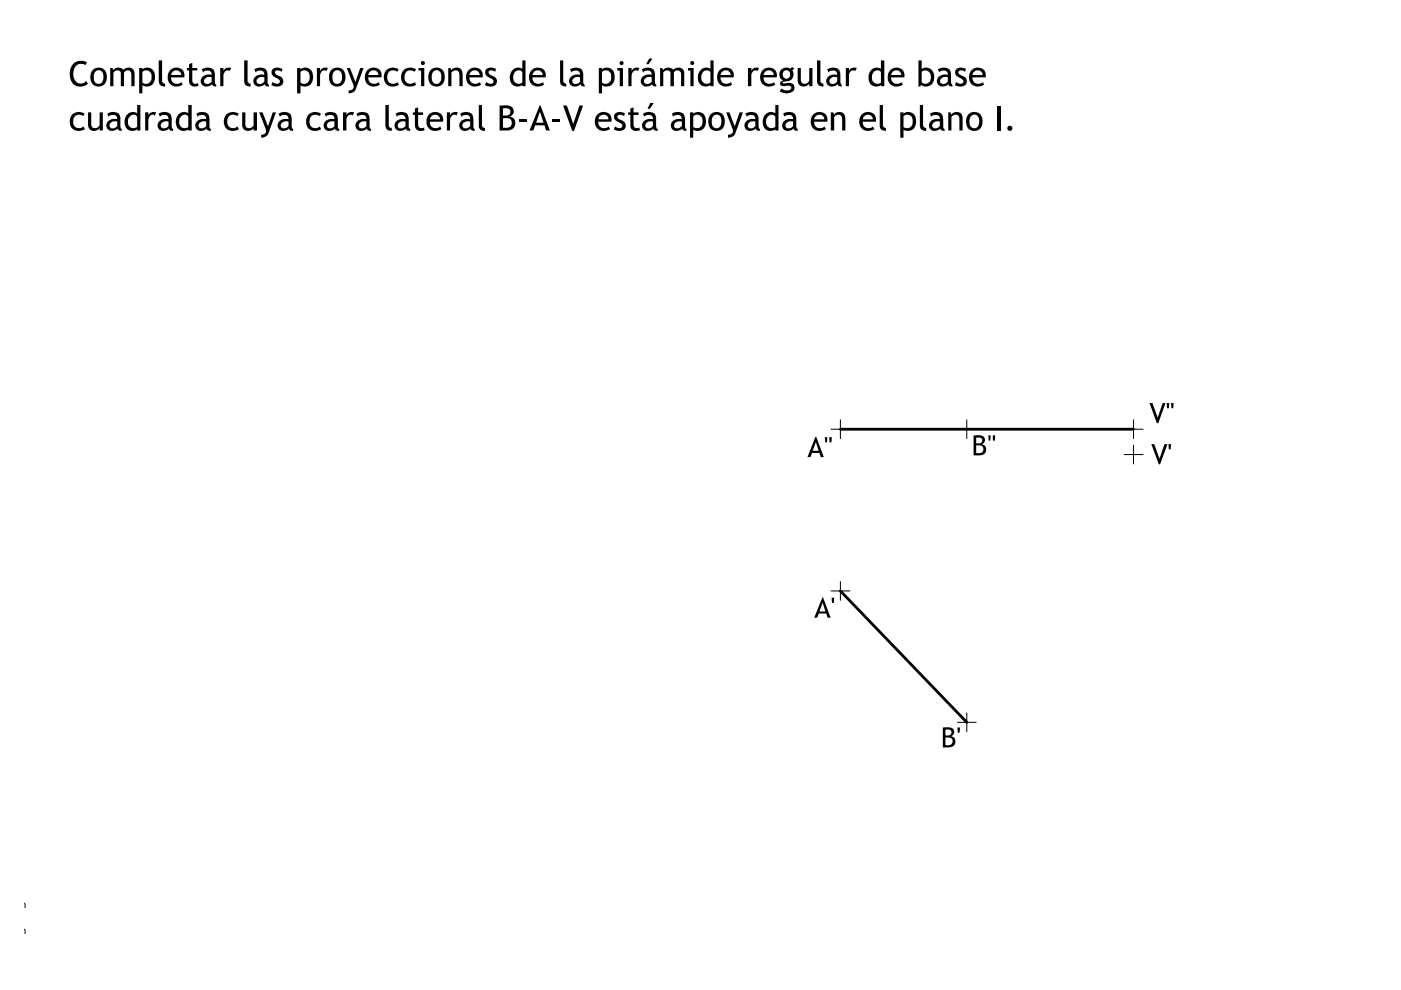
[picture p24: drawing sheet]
<svg xmlns="http://www.w3.org/2000/svg" width="297mm" height="210mm" viewBox="0 0 297 210" stroke-linecap="round" stroke-linejoin="round" font-family="sans-serif">
<defs><g id="words">
<text font-size="2.9" x="4.7" y="207.4" transform="rotate(-90 4.7 207.4)">www.ingverger.com.ar</text>
</g></defs>
<g fill="#000">
<path d="M15.4 13.7l.6-.5 .8-.3h1l.6 .3-.2 .6-1.3-.3-.8 .4-.4 .7-.2 .8 .1 1.1 .6 .9 1 .3 .7-.2 .3-.3 .4 .5-.2 .3-.8 .3-.9 .1-.8-.3-.6-.5-.4-.9-.1-1.3 .2-1zM23.4 14.4h.4l.2 .4 .8-.5 .7 .1 .5 .3a.25 .25 0 0 0 .3 .1 .25 .25 0 0 0 .2-.3l1-.2 .5 .2 .4 .4 .1 .5v2.9h-.6l-.1-2.7a.8 .8 0 0 0-.7-.7 .8 .8 0 0 0-.8 .5v2.9h-.7v-2.8a.83 .83 0 0 0-.7-.6 .83 .83 0 0 0-.9 .5v2.9h-.6zM33.7 12.8h.7v4.2a.59 .59 0 0 0 .6 .7v.7h-.2l-.7-.3-.4-.4zM40.1 13.6l.7-.3v1.1h1v.5h-1v2a.76 .76 0 0 0 .3 .8 .76 .76 0 0 0 .9-.1l.1 .6-1.2 .1a1.1 1.1 0 0 1-.8-1.2v-2.2h-.5v-.5h.5zM46.7 14.4h.7v.6l.7-.6h.9l-.3 .7a.94 .94 0 0 0-1 0 .94 .94 0 0 0-.3 1v2.2h-.7zM51.8 12.8h.7v4.2a.59 .59 0 0 0 .6 .7v.7h-.1l-.8-.3-.4-.5zM57.8 14.7l.7-.4 1.4 .3-.2 .6-.3-.1a.6 .6 0 0 0-.8-.2 .6 .6 0 0 0-.2 .8l.9 .5a1.15 1.15 0 0 1 .7 1.5 1.15 1.15 0 0 1-1.5 .6l-1-.3 .3-.6 .6 .3a.62 .62 0 0 0 .9-.3 .62 .62 0 0 0-.6-.8l-.5-.3a1.05 1.05 0 0 1-.4-1.6zM67.2 14.4h.7v.6l.7-.6h.9l-.3 .7a.94 .94 0 0 0-1 0 .94 .94 0 0 0-.3 1v2.2h-.7zM73.5 14.4h.7l1.2 3 1-3h.7l-1.7 4.7-.6 .5-.7 .2h-.2v-.6a.93 .93 0 0 0 1-.5 .93 .93 0 0 0-.2-1.1zM81.8 15l.4-.4 .9-.3 .8 .1 .6 .3-.3 .5-.4-.2-.6-.1a1.53 1.53 0 0 0-.8 2.5l.7 .4h.5l.7-.4 .3 .6-.7 .3-.8 .1-.8-.3-.6-.4-.3-.7v-.8zM85.6 14.9l.6-.4 .5-.2 .8 .1 .7 .3-.3 .5-.8-.3a1.46 1.46 0 0 0-1.3 .9 1.46 1.46 0 0 0 .3 1.6l.6 .4h.5l.8-.4 .2 .6-.4 .2-1.1 .2-.6-.2-.5-.3-.6-1.2 .1-.9zM95 14.4h.5l.2 .5 .4-.4 1-.2 .8 .5 .2 .8v2.7h-.7v-2.7a.86 .86 0 0 0-.8-.7 .86 .86 0 0 0-.9 .5v2.9h-.7z"/>
<path d="M103.1 14.7l.5-.3h1l.6 .2-.2 .6-.3-.1a.63 .63 0 0 0-.7-.2 .63 .63 0 0 0-.4 .7l1 .6a1.15 1.15 0 0 1 .7 1.4 1.15 1.15 0 0 1-1.5 .7l-1-.3 .3-.6 .6 .3a.6 .6 0 0 0 .9-.3 .6 .6 0 0 0-.5-.8l-.8-.4a.98 .98 0 0 1-.2-1.5zM118.7 12.8h.7v4.5l.2 .3 .5 .1v.7l-.9-.3-.5-.6zM133.2 14.4h.7v.6l.7-.6h1l-.3 .7a.96 .96 0 0 0-1 0 .96 .96 0 0 0-.4 1v2.2h-.7zM140 14.4h.4l.2 .4 .8-.5 .9 .2 .4 .3 .5-.3 .4-.2 .8 .2a1.13 1.13 0 0 1 .7 1.2v2.6h-.7v-2.6a.79 .79 0 0 0-.6-.8 .79 .79 0 0 0-.9 .5v2.9h-.7v-2.8a.8 .8 0 0 0-.8-.6 .8 .8 0 0 0-.8 .5v2.9h-.6zM158.6 14.4h.7v.6l.7-.6h.9l-.2 .7a.93 .93 0 0 0-1.1 0 .93 .93 0 0 0-.3 1v2.2h-.7zM169.1 14.4h.7v2.6a.91 .91 0 0 0 .8 .8 .91 .91 0 0 0 1-.7v-2.7h.7v3.9h-.7v-.6l-.6 .5-.5 .2-.7-.2-.6-.6zM173.2 12.8h.7v4.2a.59 .59 0 0 0 .7 .7v.7h-.2l-.7-.3-.4-.5zM179.3 14.4h.7v.6l.7-.6h.9l-.2 .7a.93 .93 0 0 0-1.1 0 .93 .93 0 0 0-.3 1v2.2h-.7zM202.8 14.6l.7-.3 1.3 .3-.2 .6-.4-.2a.56 .56 0 0 0-.7 0 .56 .56 0 0 0-.1 .7l1.1 .6a1.14 1.14 0 0 1 .3 1.5 1.14 1.14 0 0 1-1.4 .5l-.9-.2 .2-.7 .6 .3a.62 .62 0 0 0 .9-.3 .62 .62 0 0 0-.5-.8l-.7-.4a1 1 0 0 1-.2-1.6zM15.2 24.4l.7-.5 .7-.2 .5 .1 .8 .3-.3 .5-.6-.3-1 .2-.4 .5-.1 .9 .1 .5 .4 .6 1 .2 .7-.4 .3 .6-.8 .3-.8 .1-.7-.3-.6-.5-.2-.6-.1-.8 .1-.6zM18.7 23.8h.6v2.6a.92 .92 0 0 0 .9 .8 .92 .92 0 0 0 .9-.7v-2.7h.7v3.9h-.7v-.5l-.3 .3-.6 .3-.9-.2-.5-.6zM30.8 23.8h.7v.6l.5-.5 1-.1h.1l-.2 .7a.93 .93 0 0 0-1.1 0 .93 .93 0 0 0-.3 1v2.2h-.7z"/>
<path d="M47.9 24.4l.7-.5 .6-.2 .9 .2 .5 .2-.3 .5-.7-.3-.5 .1a1.42 1.42 0 0 0-.9 1.7 1.42 1.42 0 0 0 1.8 1l.4-.3 .2 .6-.7 .3-.8 .1-.7-.2-.6-.6-.3-.7v-.8zM51.4 23.8h.6v2.5a.88 .88 0 0 0 .8 .9 .88 .88 0 0 0 1-.7v-2.7h.7v3.9h-.7v-.5l-.3 .3-.7 .3-.8-.2-.6-.6zM54.9 23.8h.8l1.1 3 1-3h.7l-1.7 4.7-.8 .6-.6 .1v-.6h.2a.95 .95 0 0 0 .8-.7 .95 .95 0 0 0-.3-1zM65.5 24.2l.5-.3 .7-.2 .9 .2 .5 .2-.4 .5-.6-.3-.6 .1a1.42 1.42 0 0 0-.9 1.7 1.42 1.42 0 0 0 1.8 1l.4-.3 .3 .6-.8 .3-.8 .1-.6-.2-.7-.6-.3-.7v-.8l.2-.7zM72.7 23.8h.7v.6l.6-.5 1-.1-.2 .7a.9 .9 0 0 0-1 0 .9 .9 0 0 0-.4 1v2.2h-.7zM81.7 22.3h.7v4.4l.3 .3 .4 .1v.7l-.9-.2-.5-.7zM88 23l.6-.2v1h1.1v.6h-1.1v1.9a.79 .79 0 0 0 .4 .8 .79 .79 0 0 0 .9-.1l.1 .6-.8 .2a1.16 1.16 0 0 1-1.2-1.2v-2.2h-.5v-.6h.5zM94.7 23.8h.7v.6l.7-.6h1l-.3 .7a.91 .91 0 0 0-1 0 .91 .91 0 0 0-.4 1v2.2h-.7zM101.5 22.3h.7v4.4l.4 .4h.2v.7l-.8-.2-.5-.7zM110.1 25.2h1.6v.7h-1.6zM117.2 25.2h1.5v.7h-1.5zM119.4 22.4h.8l1.3 3.9 1.4-3.9h.7l-1.9 5.4h-.4z"/>
<path d="M130.5 24l.7-.3 1.3 .3-.2 .7-.3-.2a.56 .56 0 0 0-.9-.1 .56 .56 0 0 0 .2 .9l.8 .4a1.14 1.14 0 0 1 .5 1.4 1.14 1.14 0 0 1-1.5 .7l-1-.3 .3-.7 .6 .3a.62 .62 0 0 0 1-.3 .62 .62 0 0 0-.7-.8l-.7-.4a.95 .95 0 0 1-.1-1.6zM133.6 23l.7-.2v1h1.1v.6h-1.1v1.9a.76 .76 0 0 0 .4 .8 .76 .76 0 0 0 .9-.1l.1 .6-.6 .2-.7-.1-.6-.5-.2-.4v-2.4h-.4v-.6h.4zM154 23.8h.6l1.2 3 1-3h.7l-1.7 4.7-.6 .5-.6 .2h-.3v-.6a.93 .93 0 0 0 1.1-.5 .93 .93 0 0 0-.2-1.1zM176.1 23.8h.6l.2 .5 .3-.4 .6-.2 .8 .2 .4 .3 .2 .8v2.7h-.6v-2.4a.89 .89 0 0 0-.7-1 .89 .89 0 0 0-1 .5v2.9h-.8zM186.5 22.3h.7v4.3l.2 .4 .4 .1v.7l-.9-.3-.4-.6zM195 22.3h.7v4.2a.65 .65 0 0 0 .7 .6v.7h-.3l-.8-.4-.2-.4zM201 23.8h.5l.2 .5 .3-.3 .7-.3 .7 .1 .4 .3 .3 .7v2.9h-.7v-2.4a.9 .9 0 0 0-.6-1 .9 .9 0 0 0-1.1 .5v2.9h-.7zM211.5 22.4h.7v5.3h-.7zM174.9 92.7h.5l-.1 1.1h-.3zM175.8 92.7h.6l-.1 1.1h-.4zM209.6 92.3h.5l-.1 1.1h-.4zM210.5 92.3h.5l-.1 1.1h-.4z"/>
<path d="M243.7 85.5h.6l1.1 3 1.1-3h.6l-1.5 4.2h-.3zM244.1 94.2h.6l1.1 3.1 1.1-3.1h.6l-1.5 4.3h-.3zM247.4 85.5h.5l-.1 1.1h-.4zM247.7 94.2h.6l-.1 1.1h-.4zM248.3 85.5h.5v1.1h-.4zM176.3 126.7h.6l-.1 1.1h-.4zM203 154.2h.5v1.1h-.4z"/>
<path d="M19.7 14.8l.7-.4 .8-.1 .6 .2 .6 .6 .2 .9v1l-.2 .6-.6 .5-.7 .3-.7-.1-.6-.3-.5-.6-.1-1.5zM20.4 15.1l-.5 .6v1.1l.3 .7 .5 .3a1.31 1.31 0 0 0 1.2-1.8l-.1-.6-.3-.3-.4-.2z"/>
<path d="M29.5 14.4h.7v.3l.7-.4 1.1 .2 .6 .6 .3 .7-.1 1.4-.7 .9-.9 .3-1-.3v1.7h-.7zM30.2 15.2v2.3l.5 .3 .8-.1 .4-.4 .2-.6v-.8l-.2-.5a1.22 1.22 0 0 0-1.7-.2z"/>
<path d="M36.1 14.8l.8-.4h1l.8 .5 .4 .9-.1 .6h-2.7l.1 .6a1.3 1.3 0 0 0 2.1 .4l.2 .5-.9 .4h-.9l-.9-.5-.4-1v-.8zM36.7 15.1l-.4 .8h2.1l-.1-.5a1.09 1.09 0 0 0-1.6-.3z"/>
<path d="M42.8 14.7l.7-.3 .8-.1 .6 .2 .4 .4 .3 .7v1.9l.2 .5v.4a.84 .84 0 0 1-.8-.6l-.3 .3-.7 .2a1.24 1.24 0 0 1-1.5-1.1 1.24 1.24 0 0 1 1.3-1.3l.7-.1a.21 .21 0 0 0 .3 .1 .21 .21 0 0 0 0-.3 1.04 1.04 0 0 0-1.7-.3zM43.6 16.5a.72 .72 0 0 0-.2 1.1 .72 .72 0 0 0 1.1 .1l.4-.4v-.9l-.6-.1z"/>
<path d="M53.9 14.7l.8-.3 .8-.1 .6 .2 .3 .3 .3 .9v1.9l.3 .4v.4a.85 .85 0 0 1-.9-.6l-.8 .5-.5 .1-.6-.3a1.33 1.33 0 0 1-.3-1.6 1.33 1.33 0 0 1 1.4-.7l.7 .1a1.03 1.03 0 0 0-.7-1 1.03 1.03 0 0 0-1.1 .4zM54.7 16.6a.72 .72 0 0 0-.1 1.1 .72 .72 0 0 0 1.1-.1l.3-.3v-.9l-.8-.1z"/>
<path d="M63 14.4h.7v.3l.7-.4 .9 .1 .7 .5 .4 1.1-.1 1.1-.6 .9-.9 .4-.7-.1-.4-.2v1.7h-.7zM63.7 15.2v2.4l.5 .2 .8-.1 .5-.5 .2-1.1-.3-.7a1.17 1.17 0 0 0-1.7-.2z"/>
<path d="M70.3 14.8l.7-.4 .8-.1 .5 .2 .6 .6 .3 .8v1.1l-.2 .6-.7 .6-1.3 .1-.9-.5-.3-1v-.9zM70.9 15.1l-.4 .8v.9l.2 .7 .5 .3a1.3 1.3 0 0 0 1.3-1.9l-.2-.5-.2-.4-.8-.1z"/>
<path d="M77.9 14.9l.5-.4 .5-.2 .8 .1 .9 .5 .3 .7v.8h-2.8v.6l.5 .6 .9 .2 .8-.4 .2 .6-.6 .3-.9 .1-.4-.1-.8-.5-.4-.8-.1-.8 .2-.8zM78.3 15.3l-.2 .6h2.1a1.06 1.06 0 0 0-.7-1 1.06 1.06 0 0 0-1.2 .4z"/>
<path d="M89.2 13.4a.45 .45 0 0 1 .9 0 .45 .45 0 0 1-.9 0zM88.7 14.4h1.3v3.9h-.7v-3.3h-.6z"/>
<path d="M91.4 14.8l.4-.3 1.1-.2 .7 .3 .5 .6 .2 1-.1 .8-.3 .8-.6 .4-.6 .2-.8-.1-.8-.7-.3-.6v-1l.1-.6zM91.9 15.1l-.3 .5-.1 1.1 .3 .8 .5 .3a1.23 1.23 0 0 0 1.3-1.7l-.1-.6-.4-.5-.7-.1z"/>
<path d="M99.3 14.9l.6-.4 .5-.2 1 .2 .6 .4 .4 .8-.1 .7h-2.8l.2 .7 .3 .5 1 .2 .7-.4 .3 .6-.7 .3-.8 .1-.5-.1-.7-.5-.4-.7-.1-1 .2-.8zM99.9 15.2l-.4 .7h2.2v-.1a1.07 1.07 0 0 0-1.8-.6z"/>
<path d="M108.6 14.9l.5-.4 .5-.2 .7 .1 .4 .2v-1.8h.7v5.5h-.7v-.3l-.4 .3h-1l-.4-.2-.5-.4-.3-.7v-.8zM109.3 15.1l-.5 .8 .1 1.1 .6 .7h.9l.3-.2v-2.2l-.4-.4h-.5z"/>
<path d="M112.6 14.9l.9-.5h1l.9 .5 .3 .9v.6h-2.8l.1 .6a1.3 1.3 0 0 0 2.1 .4l.3 .5-.9 .4h-1l-.9-.5-.4-1v-.9zM113.3 15.1l-.4 .8h2.2l-.2-.5a1.09 1.09 0 0 0-1.6-.3z"/>
<path d="M120.9 14.7l.7-.3 .8-.1 .6 .2 .4 .4 .3 .7v2l.3 .4v.4a.85 .85 0 0 1-1-.6l-.7 .5-.6 .1-.6-.3a1.38 1.38 0 0 1-.2-1.6 1.38 1.38 0 0 1 1.4-.7l.7 .1a1 1 0 0 0-.7-1 1 1 0 0 0-1.1 .4zM121.5 16.7a.72 .72 0 0 0 0 1 .72 .72 0 0 0 1.1 0l.4-.4v-.9l-.9-.1z"/>
<path d="M127 14.4h.6v.3l.8-.4 1.1 .2 .5 .4 .3 .9v1.2l-.5 .9-.5 .3-.6 .2-1.1-.3v1.7h-.6zM127.6 15.2v2.3l.5 .3 .7-.1 .6-.4 .2-1.4-.2-.5a1.22 1.22 0 0 0-1.8-.2z"/>
<path d="M131.4 13.4a.43 .43 0 0 1 .8 0 .43 .43 0 0 1-.8 0zM130.9 14.4h1.2v3.9h-.7v-3.3h-.5z"/>
<path d="M136.1 14.7l.7-.3 .8-.1 .6 .2 .4 .4 .3 .7v1.9l.2 .5v.4a.85 .85 0 0 1-.9-.6l-.7 .5-.6 .1-.5-.3a1.32 1.32 0 0 1-.4-1.6 1.32 1.32 0 0 1 1.5-.7l.7 .1a.99 .99 0 0 0-.7-1 .99 .99 0 0 0-1.1 .4zM136.7 16.7a.72 .72 0 0 0 0 1 .72 .72 0 0 0 1.1 0l.4-.4v-.9l-.9-.1zM137.6 12.4h.7l-.8 1.2h-.5z"/>
<path d="M146.4 13.4a.43 .43 0 0 1 .8 0 .43 .43 0 0 1-.8 0zM145.9 14.4h1.2v3.9h-.7v-3.3h-.5z"/>
<path d="M148.5 14.9l.5-.4 .5-.2 .7 .1 .4 .2v-1.8h.7v5.5h-.7v-.3l-.4 .3h-1l-.6-.2-.3-.4-.3-.5v-1.1zM149.2 15.1l-.5 .8v1l.5 .7 .4 .2h.5l.5-.3v-2.2a1.01 1.01 0 0 0-1.4-.2z"/>
<path d="M152.6 14.9l.8-.5h1l.8 .4 .4 .8-.1 .8h-2.8l.3 .8a1.29 1.29 0 0 0 1.9 .2l.3 .6-1.2 .4-.9-.2-.7-.6-.3-.6-.1-.7 .1-.7zM153 15.3l-.2 .6h2.1a1.06 1.06 0 0 0-.7-1 1.06 1.06 0 0 0-1.2 .4z"/>
<path d="M161.7 14.9l.6-.4 .4-.2 1 .1 .7 .5 .3 .8v.7h-2.8l.1 .7 .3 .5 1 .2 .8-.4 .2 .6-.6 .3-.9 .1-.9-.4-.3-.2-.4-.7v-1l.1-.7zM162.3 15.2l-.4 .7h2.1a1.04 1.04 0 0 0-.6-1 1.04 1.04 0 0 0-1.1 .3z"/>
<path d="M165.5 14.9l.3-.3 .7-.3 .7 .1 .4 .2 .3-.4 .5 .4-.4 .3 .2 .5v.7l-.2 .6-.6 .4-1.2 .2a.21 .21 0 0 0-.2 .1 .21 .21 0 0 0 .1 .3l1-.1 .8 .1a1.14 1.14 0 0 1 .4 1.4 1.14 1.14 0 0 1-1.3 .7l-.9-.1-.8-.4 .4-.5 1.1 .4a.59 .59 0 0 0 .8-.2 .59 .59 0 0 0-.1-.8l-1.3 .1a.62 .62 0 0 1-.8-.5 .62 .62 0 0 1 .7-.7l-.6-.5-.2-.5v-.7zM166.3 15a.87 .87 0 0 0-.2 1.4 .87 .87 0 0 0 1.4-.2v-.3a.82 .82 0 0 0-.3-.9 .82 .82 0 0 0-.9 0z"/>
<path d="M175.4 14.7l.7-.3 .8-.1 .6 .2 .4 .3 .3 .9v1.9l.3 .4v.4a.85 .85 0 0 1-1-.6l-.8 .5-.5 .1-.6-.3a1.34 1.34 0 0 1-.2-1.6 1.34 1.34 0 0 1 1.4-.7l.7 .1a1.03 1.03 0 0 0-.7-1 1.03 1.03 0 0 0-1.2 .4zM176.1 16.6a.72 .72 0 0 0 0 1.1 .72 .72 0 0 0 1-.1l.4-.3v-.9l-.8-.1z"/>
<path d="M184.6 15l.5-.5 .6-.2 .7 .1 .4 .2v-1.8h.7v5.5h-.7v-.3l-.4 .3-.7 .1-1-.4-.5-1.1v-1.1zM185.3 15.2l-.4 .8v1l.5 .6 .4 .2 1-.3v-2.2a1.02 1.02 0 0 0-1.5-.1z"/>
<path d="M188.8 14.9l.5-.4 .5-.2 1 .2 .6 .4 .3 .6v.9h-2.8l.2 .7 .3 .5 1 .2 .7-.4 .3 .6-.9 .3-.6 .1-.7-.2-.5-.4-.4-.8-.1-.9 .2-.8zM189.3 15.2l-.4 .7h2.2l-.1-.5a1.1 1.1 0 0 0-1.7-.2z"/>
<path d="M194.7 12.8h.7v1.9l.5-.3 .7-.1 .5 .2 .8 .8 .2 .6-.1 1.1-.4 .8-.6 .4-1.1 .1-.6-.3-.2 .4h-.4zM195.5 15.1l-.1 2.3a1.2 1.2 0 0 0 1.5 .2 1.2 1.2 0 0 0 .5-1.4l-.2-.7-.4-.4-.9-.2z"/>
<path d="M198.8 14.7l.8-.3 .8-.1 .6 .2 .4 .4 .2 .7v1.9l.3 .5v.4a.85 .85 0 0 1-.9-.6l-.8 .5-.5 .1-.5-.3a1.32 1.32 0 0 1-.4-1.6 1.32 1.32 0 0 1 1.5-.7l.7 .1a.99 .99 0 0 0-.7-1 .99 .99 0 0 0-1.2 .4zM199.5 16.7a.72 .72 0 0 0 0 1 .72 .72 0 0 0 1 0l.5-.4v-.9l-.9-.1z"/>
<path d="M206 14.9l.5-.4 .5-.2 .9 .1 .8 .5 .3 .7v.8h-2.8v.6l.5 .6 .9 .2 .8-.4 .2 .6-.6 .3-.9 .1-.9-.3-.3-.3-.4-.8-.1-.8 .2-.8zM206.5 15.3l-.3 .6h2.1a1.05 1.05 0 0 0-.7-1 1.05 1.05 0 0 0-1.1 .4z"/>
<path d="M22.7 24.1l.8-.3 .7-.1 .6 .2 .5 .3 .2 .7v2l.3 .5v.4a.76 .76 0 0 1-.9-.6l-.4 .4-.5 .1a1.22 1.22 0 0 1-1.4-1 1.22 1.22 0 0 1 1.1-1.4l1.1-.1a.97 .97 0 0 0-.6-.8 .97 .97 0 0 0-1 .2l-.2 .1zM23.5 26.1a.72 .72 0 0 0 0 1 .72 .72 0 0 0 1.1-.1l.2-.3v-.9l-.7-.1z"/>
<path d="M27 24.3l.3-.4 .7-.2 .6 .1 .5 .2v-1.7h.7v5.4h-.7v-.3l-.6 .3-.6 .1-.6-.2-.5-.4-.4-.9v-.8zM27.5 24.7l-.3 .6-.1 .9 .3 .6 .6 .4h.6l.5-.3v-2.2a1.03 1.03 0 0 0-1.6 0z"/>
<path d="M33.6 24.1l.6-.3 .9-.1 .5 .2 .6 .3 .2 .8v1.9l.3 .5v.4a.77 .77 0 0 1-.9-.6l-.4 .4-.6 .2a1.23 1.23 0 0 1-1.4-1.2 1.23 1.23 0 0 1 1.1-1.3h1.2v-.2a1.02 1.02 0 0 0-.7-.8 1.02 1.02 0 0 0-1.1 .4zM34.3 26.1a.69 .69 0 0 0-.1 .9 .69 .69 0 0 0 1 .1l.5-.4v-.9l-.7-.1z"/>
<path d="M37.8 24.3l.4-.4 .7-.2 .7 .1 .3 .2v-1.7h.7v5.4h-.7v-.3l-.5 .3h-1l-.7-.5-.4-.7v-.8l.1-.8zM38.4 24.6l-.4 .7v.9l.3 .7 .6 .3h.6l.4-.3v-2.2a.97 .97 0 0 0-1.5-.1z"/>
<path d="M41.6 24.1l.6-.3 .9-.1 .5 .2 .6 .3 .2 .8v2l.3 .4v.4a.77 .77 0 0 1-.9-.6l-.4 .4-.6 .2a1.23 1.23 0 0 1-1.4-1.1 1.23 1.23 0 0 1 1.1-1.4h1.2v-.2a1.02 1.02 0 0 0-.7-.8 1.02 1.02 0 0 0-1.1 .4zM42.3 26.1a.69 .69 0 0 0-.1 .9 .69 .69 0 0 0 1 .1l.5-.4v-.9l-.7-.1z"/>
<path d="M59.1 24.1l.5-.3 .9-.1 .6 .2 .5 .3 .2 .8v1.9l.3 .5v.4a.77 .77 0 0 1-.9-.6l-.4 .4-.6 .2a1.23 1.23 0 0 1-1.4-1.1 1.23 1.23 0 0 1 1.1-1.4h1.3v-.2a1.02 1.02 0 0 0-.8-.8 1.02 1.02 0 0 0-1 .4zM59.7 26.1a.69 .69 0 0 0 0 .9 .69 .69 0 0 0 .9 .1l.6-.4v-.9l-.8-.1z"/>
<path d="M68.9 24.1l.7-.3 .7-.1 .6 .2 .4 .3 .3 .9v1.9l.3 .4v.4a.77 .77 0 0 1-.9-.6l-.4 .4-.9 .2a1.26 1.26 0 0 1-1.1-1.4 1.26 1.26 0 0 1 1.3-1.1h1a.96 .96 0 0 0-.6-1 .96 .96 0 0 0-1.1 .4zM69.6 25.9v.1a.7 .7 0 0 0-.2 1 .7 .7 0 0 0 1 .1l.5-.4v-.9l-.8-.1z"/>
<path d="M75.6 24.1l.7-.3 .7-.1 .6 .2 .5 .3 .3 .8v1.9l.3 .5v.4a.76 .76 0 0 1-.9-.6l-.5 .4-.5 .1a1.22 1.22 0 0 1-1.5-1 1.22 1.22 0 0 1 1.2-1.4l.8-.1a.21 .21 0 0 0 .3 .1 .21 .21 0 0 0 .1-.3 1.07 1.07 0 0 0-1.8-.3zM76.5 25.9h-.1a.73 .73 0 0 0-.2 1.1 .73 .73 0 0 0 1.1 0l.4-.3v-.9l-.8-.1z"/>
<path d="M83.9 24.1l.7-.3 .7-.1 .6 .2 .5 .3 .3 .8v2l.3 .4v.4a.77 .77 0 0 1-1-.6l-.4 .4-.6 .2a1.23 1.23 0 0 1-1.3-1.1 1.23 1.23 0 0 1 1.1-1.4h1.2v-.2a1.02 1.02 0 0 0-.8-.8 1.02 1.02 0 0 0-1 .4zM84.5 26.1a.69 .69 0 0 0 0 .9 .69 .69 0 0 0 .9 .1l.6-.4v-.9l-.8-.1z"/>
<path d="M90.9 24.3l.9-.5h1.1l.8 .7 .3 .7-.1 .6h-2.8l.1 .5a1.28 1.28 0 0 0 2.1 .5l.3 .5-.8 .4h-1l-.8-.4-.4-.5-.2-.6v-.9zM91.5 24.6l-.4 .7h2.2l-.2-.5a1.12 1.12 0 0 0-1.6-.2z"/>
<path d="M97.6 24.1l.7-.3 .7-.1 .6 .2 .5 .3 .3 .9v1.9l.3 .4v.4a.77 .77 0 0 1-1-.6l-.3 .4-.7 .2a1.25 1.25 0 0 1-1.3-1.3 1.25 1.25 0 0 1 1.3-1.2h1v-.2a1.03 1.03 0 0 0-.8-.8 1.03 1.03 0 0 0-1.1 .4zM98.3 26a.72 .72 0 0 0 0 1.1 .72 .72 0 0 0 1-.1l.4-.3v-.9l-.8-.1z"/>
<path d="M105.9 22.4l1.6-.1 .7 .2 .5 .4 .2 .5a1.19 1.19 0 0 1-.9 1.3l.6 .2 .5 .4 .2 1-.3 .7-1 .6-2.1 .1zM106.6 23v1.5h.8a.81 .81 0 0 0 .8-.9 .81 .81 0 0 0-1.1-.7zM106.6 25v2.1l1.2-.1a1.04 1.04 0 0 0 .6-1.2 1.04 1.04 0 0 0-1.2-.8z"/>
<path d="M114.4 22.3h.2l2 5.4h-.8l-.4-1.1h-1.9l-.4 1.1h-.8zM114.5 23.7l-.8 2.3h1.5z"/>
<path d="M126.6 24.3l.6-.4 .6-.2 .8 .1 .7 .4 .3 .6v1h-2.8l.2 .8 .4 .4 1 .2 .6-.4 .3 .5-.1 .2-.7 .2-.8 .1-.7-.3-.5-.4-.3-.8-.1-.7 .2-.8zM127.1 24.7l-.2 .6h2.1a1.05 1.05 0 0 0-.7-1 1.05 1.05 0 0 0-1.2 .4z"/>
<path d="M136.3 24.1l.8-.3 .7-.1 .8 .2 .3 .3 .2 .7v1.9l.3 .6v.4a.77 .77 0 0 1-.9-.6l-.3 .3-.6 .2a1.24 1.24 0 0 1-1.5-1.1 1.24 1.24 0 0 1 1.4-1.3h.9a.91 .91 0 0 0-.4-.9 .91 .91 0 0 0-1.1 .1l-.3 .2zM137.2 25.9l-.1 .1a.73 .73 0 0 0-.1 1.1 .73 .73 0 0 0 1.1-.1l.3-.3v-.9l-.7-.1zM137.9 21.8h.7l-.8 1.3h-.5z"/>
<path d="M142.5 24.1l.5-.3 .9-.1 .6 .2 .4 .3 .3 .9v1.9l.3 .4v.4a.77 .77 0 0 1-.9-.6l-.4 .4-.6 .2a1.25 1.25 0 0 1-1.4-1.3 1.25 1.25 0 0 1 1.4-1.2l.9-.1a1 1 0 0 0-.7-.9 1 1 0 0 0-1.1 .4zM143.2 26a.72 .72 0 0 0-.1 1.1 .72 .72 0 0 0 1.1-.1l.4-.3v-.9l-.8-.1z"/>
<path d="M146.3 23.8h.7v.3l.8-.4 .9 .2 .6 .4 .3 .9v1.1l-.5 1-.3 .3-.7 .2-.7-.1-.4-.2v1.7h-.7zM147 24.7v2.2l.5 .3h.5l.8-.5 .2-.8-.2-1.1-.6-.4a1.03 1.03 0 0 0-1.2 .3z"/>
<path d="M150.6 24.4l.6-.5 .9-.2 .8 .3 .4 .4 .3 .7 .1 1-.2 .7-.6 .7-1.2 .3-.7-.3-.5-.4-.3-.7v-.8l.1-.7zM151.3 24.5l-.3 .6-.1 1.1 .2 .6 .6 .4a1.31 1.31 0 0 0 1.3-1.8l-.5-.9-.7-.2z"/>
<path d="M158 24.1l.8-.3 .7-.1 .6 .2 .5 .3 .2 .7v1.9l.3 1a.76 .76 0 0 1-.9-.6l-.4 .4-.5 .1a1.22 1.22 0 0 1-1.5-1 1.22 1.22 0 0 1 1.2-1.4l1.1-.1a.97 .97 0 0 0-.6-.8 .97 .97 0 0 0-1 .2l-.2 .1zM158.9 25.9a.73 .73 0 0 0-.2 1.1 .73 .73 0 0 0 1.1 0l.3-.3v-.9l-.7-.1z"/>
<path d="M162.2 24.4l.4-.5 .7-.2 .6 .1 .5 .2v-1.7h.7v5.4h-.7v-.3l-.6 .3h-.9l-.8-.5-.3-.8-.1-.9zM162.8 24.7l-.3 .6-.1 .9 .3 .6 .6 .4h.6l.5-.3v-2.2a1.03 1.03 0 0 0-1.6 0z"/>
<path d="M166 24.1l.8-.3 .7-.1 .6 .2 .5 .3 .2 .8v1.9l.3 .5v.4a.76 .76 0 0 1-.9-.6l-.4 .4-.5 .1a1.22 1.22 0 0 1-1.5-1 1.22 1.22 0 0 1 1.2-1.4l1.1-.1a.97 .97 0 0 0-.6-.8 .97 .97 0 0 0-1 .2l-.2 .1zM166.9 25.9a.73 .73 0 0 0-.2 1.1 .73 .73 0 0 0 1.1 0l.3-.3v-.9l-.7-.1z"/>
<path d="M172.4 24.3l.5-.4 .6-.2 .9 .1 .6 .4 .4 .8v.8h-2.8l.1 .7 .5 .5 .9 .2 .7-.4 .3 .5-.1 .2-.7 .2-.8 .1-.7-.3-.5-.4-.4-.8v-.7l.1-.8zM172.8 24.7l-.2 .6h2.2a1.06 1.06 0 0 0-.8-1 1.06 1.06 0 0 0-1.2 .4z"/>
<path d="M182.7 24.3l.5-.4 .6-.2 .9 .1 .6 .4 .4 .8v.8h-2.8l.1 .7 .5 .5 .9 .2 .7-.4 .3 .5-.1 .2-.7 .2-.8 .1-.7-.3-.5-.4-.4-.7v-.7l.1-.7zM183.1 24.7l-.2 .6h2.1a1.06 1.06 0 0 0-.7-1 1.06 1.06 0 0 0-1.2 .4z"/>
<path d="M190.9 23.8h.7v.3l.8-.4 1 .2 .6 .6 .2 .9-.1 1.3-.6 .7-.8 .4-.7-.1-.4-.2v1.7h-.7zM191.6 24.6v2.3l.4 .3h.6l.6-.4 .3-.7-.1-1.2-.6-.5a1.14 1.14 0 0 0-1.2 .2z"/>
<path d="M197.1 24.1l.8-.3 .7-.1 .6 .2 .4 .3 .3 .7 .1 2.1 .3 .4v.4a.77 .77 0 0 1-1-.6l-.5 .4-.4 .1a1.24 1.24 0 0 1-1.4-1.1 1.24 1.24 0 0 1 1.3-1.3h1a.97 .97 0 0 0-.6-.9 .97 .97 0 0 0-1.1 .2l-.2 .1zM198 25.9v.1a.7 .7 0 0 0-.2 1 .7 .7 0 0 0 1 .1l.5-.4v-.9l-.8-.1z"/>
<path d="M205.2 24.4l.7-.5 .9-.2 .8 .3 .4 .4 .3 .7v1l-.3 .9-.4 .5-1.3 .3-.6-.3-.5-.4-.3-.8-.1-.7zM206 24.5l-.4 .6v1.1l.1 .6 .6 .4a1.27 1.27 0 0 0 1.3-1.8l-.2-.7-.4-.3-.5-.1z"/>
<path d="M172.9 92.6h.2l1.6 4.3h-.7l-.3-.9h-1.5l-.4 .9h-.6zM173 93.8l-.7 1.8h1.3z"/>
<path d="M206.4 92.3l1.8 .1 .6 .5-.1 .8-.6 .5 .8 .4 .2 1-.2 .4-.6 .5h-1.9zM207 92.8v1.2h.7l.5-.2v-.6l-.1-.3zM207 94.4v1.6l.8 .1 .4-.2 .3-.5-.1-.7-.6-.3z"/>
<path d="M174.4 126.6h.1l1.6 4.4h-.6l-.3-.9h-1.6l-.3 .9h-.7zM174.4 127.8l-.7 1.9h1.3z"/>
<path d="M199.9 154.2h1.4l.5 .2 .4 .4 .1 .7-.3 .4-.4 .2 .8 .4 .2 1-.2 .4-.6 .5-1.9 .1zM200.4 154.7v1.2h.9l.3-.2 .1-.3a.84 .84 0 0 0-1.3-.7zM200.4 156.4v1.6h.7l.6-.2 .3-.5-.2-.6-.5-.3z"/>
<circle cx="214.1" cy="27.2" r=".54"/>
</g>
<path d="M176.2 91h4M178.2 89v4M203 91h4M205 89v4M238.3 91h4.1M238.3 96.4h4.1M240.3 89v4M240.3 94.3v4.1M176.2 125.3h4M178.2 123.3v4M203 153.1h4M205 151.2v3.9" fill="none" stroke="#000" stroke-width=".21"/>
<path d="M178.2 91h62.1M178.2 125.3l26.8 27.8" fill="none" stroke="#000" stroke-width=".59"/>
<use href="#words"/>
</svg>
